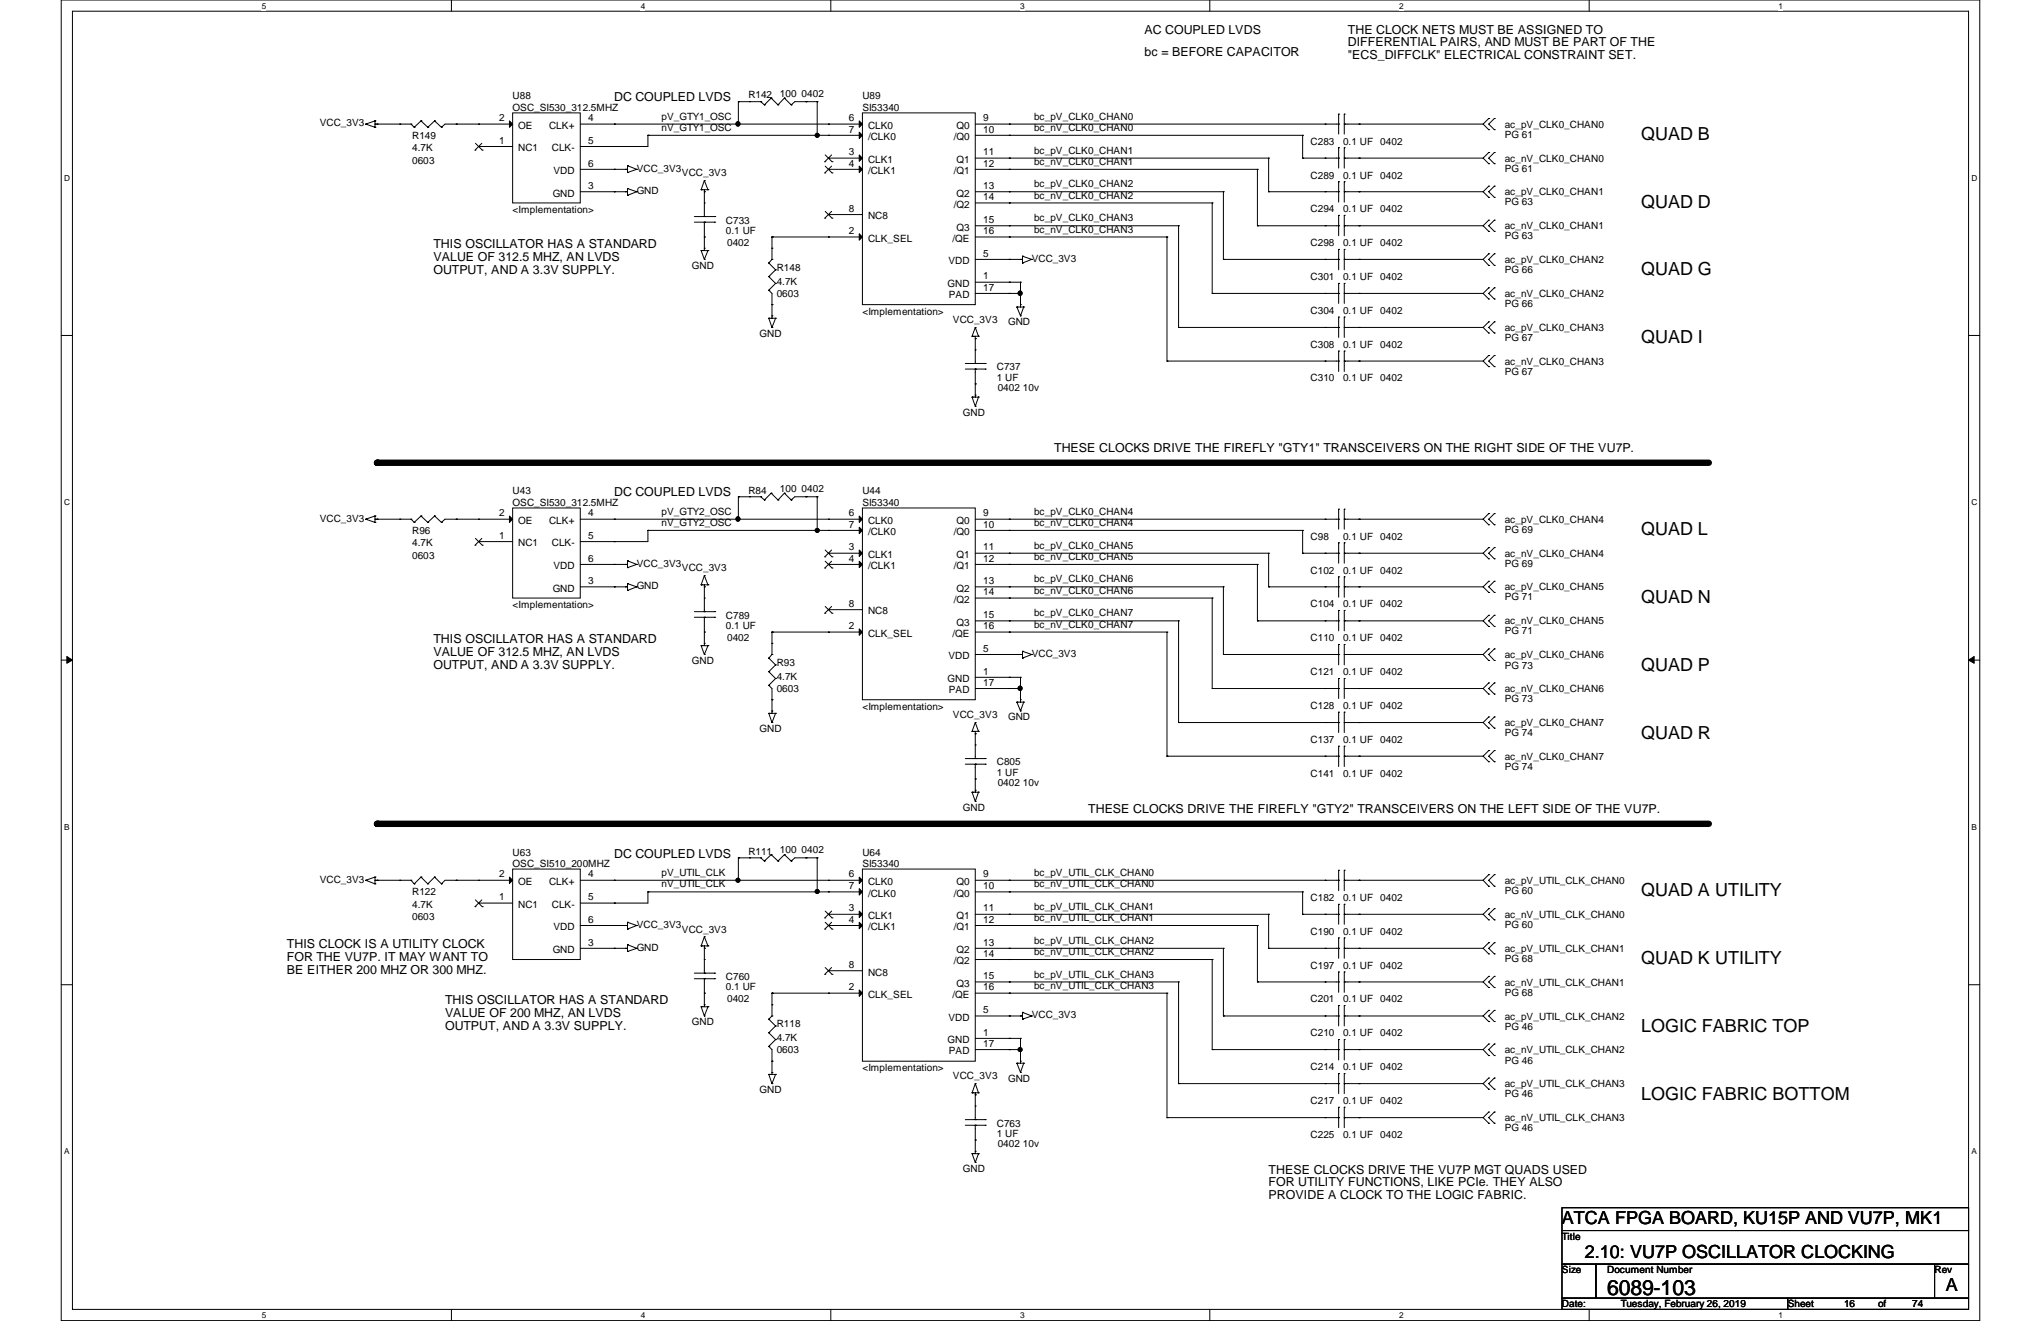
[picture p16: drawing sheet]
<svg xmlns="http://www.w3.org/2000/svg" width="432mm" height="279mm" viewBox="0 0 432 279" stroke-linecap="round" stroke-linejoin="round" font-family="sans-serif">
<defs><g id="words">
<text font-size="4.5" x="340" y="273.8">6089-103</text>
<g font-size="3.8">
<text x="347.2" y="29.6">QUAD B</text>
<text x="347.2" y="43.9">QUAD D</text>
<text x="347.2" y="58.3">QUAD G</text>
<text x="347.2" y="72.6">QUAD I</text>
<text x="347.2" y="113.2">QUAD L</text>
<text x="347.2" y="127.5">QUAD N</text>
<text x="347.2" y="141.8">QUAD P</text>
<text x="347.2" y="156.2">QUAD R</text>
<text x="347.2" y="189.6">QUAD A UTILITY</text>
<text x="347.2" y="204">QUAD K UTILITY</text>
<text x="347.2" y="218.3">LOGIC FABRIC TOP</text>
<text x="347.2" y="232.6">LOGIC FABRIC BOTTOM</text>
<text x="330.5" y="258.8">ATCA FPGA BOARD, KU15P AND VU7P, MK1</text>
<text x="335.3" y="266">2.10: VU7P OSCILLATOR CLOCKING</text>
<text x="411.6" y="273.1">A</text>
</g>
<g font-size="2.6">
<text x="242.1" y="11.9">bc = BEFORE CAPACITOR</text>
<text x="242.1" y="7.1">AC COUPLED LVDS</text>
<text x="285.2" y="7.1">THE CLOCK NETS MUST BE ASSIGNED TO</text>
<text x="285.2" y="9.8">DIFFERENTIAL PAIRS, AND MUST BE PART OF THE</text>
<text x="285.2" y="12.5">&quot;ECS_DIFFCLK&quot; ELECTRICAL CONSTRAINT SET.</text>
<text x="130" y="21.4">DC COUPLED LVDS</text>
<text x="91.7" y="52.5">THIS OSCILLATOR HAS A STANDARD</text>
<text x="91.7" y="55.2">VALUE OF 312.5 MHZ, AN LVDS</text>
<text x="91.7" y="57.9">OUTPUT, AND A 3.3V SUPPLY.</text>
<text x="223" y="95.5">THESE CLOCKS DRIVE THE FIREFLY &quot;GTY1&quot; TRANSCEIVERS ON THE RIGHT SIDE OF THE VU7P.</text>
<text x="130" y="105">DC COUPLED LVDS</text>
<text x="91.7" y="136.1">THIS OSCILLATOR HAS A STANDARD</text>
<text x="91.7" y="138.8">VALUE OF 312.5 MHZ, AN LVDS</text>
<text x="91.7" y="141.5">OUTPUT, AND A 3.3V SUPPLY.</text>
<text x="230.2" y="171.9">THESE CLOCKS DRIVE THE FIREFLY &quot;GTY2&quot; TRANSCEIVERS ON THE LEFT SIDE OF THE VU7P.</text>
<text x="130" y="181.4">DC COUPLED LVDS</text>
<text x="60.7" y="200.5">THIS CLOCK IS A UTILITY CLOCK</text>
<text x="60.7" y="203.2">FOR THE VU7P. IT MAY WANT TO</text>
<text x="60.7" y="205.9">BE EITHER 200 MHZ OR 300 MHZ.</text>
<text x="94.1" y="212.4">THIS OSCILLATOR HAS A STANDARD</text>
<text x="94.1" y="215.1">VALUE OF 200 MHZ, AN LVDS</text>
<text x="94.1" y="217.8">OUTPUT, AND A 3.3V SUPPLY.</text>
<text x="268.4" y="248.2">THESE CLOCKS DRIVE THE VU7P MGT QUADS USED</text>
<text x="268.4" y="251">FOR UTILITY FUNCTIONS, LIKE PCIe. THEY ALSO</text>
<text x="268.4" y="253.7">PROVIDE A CLOCK TO THE LOGIC FABRIC.</text>
</g>
<g font-size="2.1">
<text x="108.5" y="21">U88</text>
<text x="108.5" y="23.5">OSC_SI530_312.5MHZ</text>
<text x="158.3" y="20.8">R142</text>
<text x="165" y="20.6">100 0402</text>
<text x="182.5" y="21">U89</text>
<text x="182.5" y="23.5">SI53340</text>
<text x="67.6" y="26.8">VCC_3V3</text>
<text x="87.2" y="29.4">R149</text>
<text x="105.6" y="25.7">2</text>
<text x="109.6" y="27.3">OE</text>
<text x="116.2" y="27.3">CLK+</text>
<text x="124.5" y="25.7">4</text>
<text x="140" y="25.3">pV_GTY1_OSC</text>
<text x="140" y="27.7">nV_GTY1_OSC</text>
<text x="179.6" y="25.7">6</text>
<text x="179.6" y="28">7</text>
<text x="183.6" y="27.3">CLK0</text>
<text x="183.6" y="29.6">/CLK0</text>
<text x="201.8" y="29.6">/Q0</text>
<text x="202.4" y="27.3">Q0</text>
<text x="208" y="25.7">9</text>
<text x="208" y="28">10</text>
<text x="218.8" y="25.3">bc_pV_CLK0_CHAN0</text>
<text x="218.8" y="27.7">bc_nV_CLK0_CHAN0</text>
<text x="318.3" y="27">ac_pV_CLK0_CHAN0</text>
<text x="318.3" y="29.1">PG 61</text>
<text x="87.2" y="32">4.7K</text>
<text x="87.2" y="34.6">0603</text>
<text x="105.6" y="30.4">1</text>
<text x="109.6" y="32">NC1</text>
<text x="116.8" y="32">CLK-</text>
<text x="124.5" y="30.4">5</text>
<text x="124.5" y="35.2">6</text>
<text x="179.6" y="32.9">3</text>
<text x="179.6" y="35.2">4</text>
<text x="183.6" y="34.5">CLK1</text>
<text x="202.4" y="34.5">Q1</text>
<text x="208" y="32.9">11</text>
<text x="208" y="35.2">12</text>
<text x="218.8" y="32.5">bc_pV_CLK0_CHAN1</text>
<text x="218.8" y="34.9">bc_nV_CLK0_CHAN1</text>
<text x="277.3" y="30.6">C283</text>
<text x="284.1" y="30.6">0.1 UF</text>
<text x="292" y="30.6">0402</text>
<text x="318.3" y="34.2">ac_nV_CLK0_CHAN0</text>
<text x="116.9" y="41.6">GND</text>
<text x="117.1" y="36.8">VDD</text>
<text x="124.5" y="40">3</text>
<text x="134.7" y="36.3">VCC_3V3</text>
<text x="134.7" y="41.1">GND</text>
<text x="144.3" y="37.3">VCC_3V3</text>
<text x="183.6" y="36.8">/CLK1</text>
<text x="201.8" y="36.8">/Q1</text>
<text x="202.4" y="41.6">Q2</text>
<text x="208" y="40">13</text>
<text x="218.8" y="39.6">bc_pV_CLK0_CHAN2</text>
<text x="218.8" y="42">bc_nV_CLK0_CHAN2</text>
<text x="277.3" y="37.8">C289</text>
<text x="284.1" y="37.8">0.1 UF</text>
<text x="292" y="37.8">0402</text>
<text x="318.3" y="36.3">PG 61</text>
<text x="318.3" y="41.3">ac_pV_CLK0_CHAN1</text>
<text x="108.5" y="45.1">&lt;Implementation&gt;</text>
<text x="153.6" y="47.3">C733</text>
<text x="179.6" y="44.8">8</text>
<text x="183.6" y="46.4">NC8</text>
<text x="201.8" y="43.9">/Q2</text>
<text x="208" y="42.3">14</text>
<text x="208" y="47.2">15</text>
<text x="218.8" y="46.8">bc_pV_CLK0_CHAN3</text>
<text x="277.3" y="44.9">C294</text>
<text x="284.1" y="44.9">0.1 UF</text>
<text x="292" y="44.9">0402</text>
<text x="318.3" y="43.4">PG 63</text>
<text x="153.6" y="49.4">0.1 UF</text>
<text x="153.8" y="52.1">0402</text>
<text x="179.6" y="49.5">2</text>
<text x="183.6" y="51.1">CLK_SEL</text>
<text x="201.5" y="51.1">/QE</text>
<text x="202.4" y="48.8">Q3</text>
<text x="208" y="49.5">16</text>
<text x="218.8" y="49.2">bc_nV_CLK0_CHAN3</text>
<text x="277.3" y="52.1">C298</text>
<text x="284.1" y="52.1">0.1 UF</text>
<text x="292" y="52.1">0402</text>
<text x="318.3" y="48.5">ac_nV_CLK0_CHAN1</text>
<text x="318.3" y="50.6">PG 63</text>
<text x="146.4" y="56.8">GND</text>
<text x="164.3" y="57.3">R148</text>
<text x="200.7" y="55.9">VDD</text>
<text x="208" y="54.3">5</text>
<text x="208" y="59.1">1</text>
<text x="218.3" y="55.4">VCC_3V3</text>
<text x="277.3" y="59.3">C301</text>
<text x="284.1" y="59.3">0.1 UF</text>
<text x="292" y="59.3">0402</text>
<text x="318.3" y="55.6">ac_pV_CLK0_CHAN2</text>
<text x="318.3" y="57.8">PG 66</text>
<text x="164.3" y="60.2">4.7K</text>
<text x="164.3" y="62.8">0603</text>
<text x="200.5" y="60.7">GND</text>
<text x="200.7" y="63.1">PAD</text>
<text x="208" y="61.5">17</text>
<text x="318.3" y="62.8">ac_nV_CLK0_CHAN2</text>
<text x="318.3" y="64.9">PG 66</text>
<text x="160.7" y="71.2">GND</text>
<text x="182.5" y="66.6">&lt;Implementation&gt;</text>
<text x="201.6" y="68.3">VCC_3V3</text>
<text x="213.3" y="68.7">GND</text>
<text x="277.3" y="66.4">C304</text>
<text x="284.1" y="66.4">0.1 UF</text>
<text x="292" y="66.4">0402</text>
<text x="318.3" y="70">ac_pV_CLK0_CHAN3</text>
<text x="277.3" y="73.6">C308</text>
<text x="284.1" y="73.6">0.1 UF</text>
<text x="292" y="73.6">0402</text>
<text x="318.3" y="72.1">PG 67</text>
<text x="318.3" y="77.1">ac_nV_CLK0_CHAN3</text>
<text x="210.9" y="78.3">C737</text>
<text x="210.9" y="80.5">1 UF</text>
<text x="211.1" y="82.6">0402 10v</text>
<text x="277.3" y="80.7">C310</text>
<text x="284.1" y="80.7">0.1 UF</text>
<text x="292" y="80.7">0402</text>
<text x="318.3" y="79.2">PG 67</text>
<text x="203.7" y="87.9">GND</text>
<text x="108.5" y="104.6">U43</text>
<text x="108.5" y="107">OSC_SI530_312.5MHZ</text>
<text x="158.3" y="104.4">R84</text>
<text x="165" y="104.1">100 0402</text>
<text x="182.5" y="104.6">U44</text>
<text x="182.5" y="107">SI53340</text>
<text x="67.6" y="110.3">VCC_3V3</text>
<text x="87.2" y="112.9">R96</text>
<text x="105.6" y="114">1</text>
<text x="105.6" y="109.2">2</text>
<text x="109.6" y="110.8">OE</text>
<text x="116.2" y="110.8">CLK+</text>
<text x="124.5" y="109.2">4</text>
<text x="124.5" y="114">5</text>
<text x="140" y="108.9">pV_GTY2_OSC</text>
<text x="140" y="111.3">nV_GTY2_OSC</text>
<text x="179.6" y="109.2">6</text>
<text x="179.6" y="111.6">7</text>
<text x="183.6" y="110.8">CLK0</text>
<text x="183.6" y="113.2">/CLK0</text>
<text x="201.8" y="113.2">/Q0</text>
<text x="202.4" y="110.8">Q0</text>
<text x="208" y="109.2">9</text>
<text x="208" y="111.6">10</text>
<text x="218.8" y="108.9">bc_pV_CLK0_CHAN4</text>
<text x="218.8" y="111.3">bc_nV_CLK0_CHAN4</text>
<text x="318.3" y="110.6">ac_pV_CLK0_CHAN4</text>
<text x="318.3" y="112.7">PG 69</text>
<text x="87.2" y="115.6">4.7K</text>
<text x="87.2" y="118.2">0603</text>
<text x="109.6" y="115.6">NC1</text>
<text x="116.8" y="115.6">CLK-</text>
<text x="124.5" y="118.8">6</text>
<text x="134.7" y="119.9">VCC_3V3</text>
<text x="179.6" y="116.4">3</text>
<text x="179.6" y="118.8">4</text>
<text x="183.6" y="118">CLK1</text>
<text x="202.4" y="118">Q1</text>
<text x="208" y="116.4">11</text>
<text x="208" y="118.8">12</text>
<text x="218.8" y="116.1">bc_pV_CLK0_CHAN5</text>
<text x="218.8" y="118.4">bc_nV_CLK0_CHAN5</text>
<text x="277.3" y="114.1">C98</text>
<text x="284.1" y="114.1">0.1 UF</text>
<text x="292" y="114.1">0402</text>
<text x="318.3" y="117.8">ac_nV_CLK0_CHAN4</text>
<text x="318.3" y="119.9">PG 69</text>
<text x="116.9" y="125.1">GND</text>
<text x="117.1" y="120.4">VDD</text>
<text x="124.5" y="123.5">3</text>
<text x="134.7" y="124.6">GND</text>
<text x="144.3" y="120.8">VCC_3V3</text>
<text x="183.6" y="120.4">/CLK1</text>
<text x="201.8" y="120.4">/Q1</text>
<text x="202.4" y="125.1">Q2</text>
<text x="208" y="123.5">13</text>
<text x="208" y="125.9">14</text>
<text x="218.8" y="123.2">bc_pV_CLK0_CHAN6</text>
<text x="218.8" y="125.6">bc_nV_CLK0_CHAN6</text>
<text x="277.3" y="121.3">C102</text>
<text x="284.1" y="121.3">0.1 UF</text>
<text x="292" y="121.3">0402</text>
<text x="318.3" y="124.9">ac_pV_CLK0_CHAN5</text>
<text x="108.5" y="128.7">&lt;Implementation&gt;</text>
<text x="153.6" y="130.9">C789</text>
<text x="179.6" y="128.4">8</text>
<text x="183.6" y="130">NC8</text>
<text x="201.8" y="127.5">/Q2</text>
<text x="208" y="130.7">15</text>
<text x="218.8" y="130.4">bc_pV_CLK0_CHAN7</text>
<text x="277.3" y="128.4">C104</text>
<text x="284.1" y="128.4">0.1 UF</text>
<text x="292" y="128.4">0402</text>
<text x="318.3" y="127">PG 71</text>
<text x="153.6" y="133">0.1 UF</text>
<text x="153.8" y="135.6">0402</text>
<text x="179.6" y="133.1">2</text>
<text x="183.6" y="134.7">CLK_SEL</text>
<text x="201.5" y="134.7">/QE</text>
<text x="202.4" y="132.3">Q3</text>
<text x="208" y="133.1">16</text>
<text x="208" y="137.8">5</text>
<text x="218.8" y="132.8">bc_nV_CLK0_CHAN7</text>
<text x="277.3" y="135.6">C110</text>
<text x="284.1" y="135.6">0.1 UF</text>
<text x="292" y="135.6">0402</text>
<text x="318.3" y="132.1">ac_nV_CLK0_CHAN5</text>
<text x="318.3" y="134.2">PG 71</text>
<text x="146.4" y="140.4">GND</text>
<text x="164.3" y="140.9">R93</text>
<text x="164.3" y="143.8">4.7K</text>
<text x="200.7" y="139.4">VDD</text>
<text x="208" y="142.7">1</text>
<text x="218.3" y="138.9">VCC_3V3</text>
<text x="277.3" y="142.8">C121</text>
<text x="284.1" y="142.8">0.1 UF</text>
<text x="292" y="142.8">0402</text>
<text x="318.3" y="139.2">ac_pV_CLK0_CHAN6</text>
<text x="318.3" y="141.4">PG 73</text>
<text x="164.3" y="146.4">0603</text>
<text x="200.5" y="144.3">GND</text>
<text x="200.7" y="146.6">PAD</text>
<text x="208" y="145">17</text>
<text x="277.3" y="149.9">C128</text>
<text x="284.1" y="149.9">0.1 UF</text>
<text x="292" y="149.9">0402</text>
<text x="318.3" y="146.4">ac_nV_CLK0_CHAN6</text>
<text x="318.3" y="148.5">PG 73</text>
<text x="160.7" y="154.8">GND</text>
<text x="182.5" y="150.2">&lt;Implementation&gt;</text>
<text x="201.6" y="151.9">VCC_3V3</text>
<text x="213.3" y="152.3">GND</text>
<text x="318.3" y="153.6">ac_pV_CLK0_CHAN7</text>
<text x="318.3" y="155.7">PG 74</text>
<text x="210.9" y="161.9">C805</text>
<text x="277.3" y="157.1">C137</text>
<text x="284.1" y="157.1">0.1 UF</text>
<text x="292" y="157.1">0402</text>
<text x="318.3" y="160.7">ac_nV_CLK0_CHAN7</text>
<text x="210.9" y="164.1">1 UF</text>
<text x="211.1" y="166.2">0402 10v</text>
<text x="277.3" y="164.3">C141</text>
<text x="284.1" y="164.3">0.1 UF</text>
<text x="292" y="164.3">0402</text>
<text x="318.3" y="162.8">PG 74</text>
<text x="203.7" y="171.4">GND</text>
<text x="105.6" y="185.6">2</text>
<text x="108.5" y="181">U63</text>
<text x="108.5" y="183.4">OSC_SI510_200MHZ</text>
<text x="124.5" y="185.6">4</text>
<text x="140" y="185.3">pV_UTIL_CLK</text>
<text x="158.3" y="180.8">R111</text>
<text x="165" y="180.5">100 0402</text>
<text x="179.6" y="185.6">6</text>
<text x="182.5" y="181">U64</text>
<text x="182.5" y="183.4">SI53340</text>
<text x="208" y="185.6">9</text>
<text x="218.8" y="185.3">bc_pV_UTIL_CLK_CHAN0</text>
<text x="67.6" y="186.7">VCC_3V3</text>
<text x="87.2" y="189.4">R122</text>
<text x="105.6" y="190.4">1</text>
<text x="109.6" y="187.2">OE</text>
<text x="116.2" y="187.2">CLK+</text>
<text x="124.5" y="190.4">5</text>
<text x="140" y="187.7">nV_UTIL_CLK</text>
<text x="179.6" y="188">7</text>
<text x="183.6" y="187.2">CLK0</text>
<text x="183.6" y="189.7">/CLK0</text>
<text x="201.8" y="189.7">/Q0</text>
<text x="202.4" y="187.2">Q0</text>
<text x="208" y="188">10</text>
<text x="218.8" y="187.7">bc_nV_UTIL_CLK_CHAN0</text>
<text x="277.3" y="190.6">C182</text>
<text x="284.1" y="190.6">0.1 UF</text>
<text x="292" y="190.6">0402</text>
<text x="318.3" y="186.9">ac_pV_UTIL_CLK_CHAN0</text>
<text x="318.3" y="189.1">PG 60</text>
<text x="87.2" y="192">4.7K</text>
<text x="87.2" y="194.6">0603</text>
<text x="109.6" y="192">NC1</text>
<text x="116.8" y="192">CLK-</text>
<text x="117.1" y="196.8">VDD</text>
<text x="124.5" y="195.2">6</text>
<text x="134.7" y="196.3">VCC_3V3</text>
<text x="144.3" y="197.3">VCC_3V3</text>
<text x="179.6" y="192.8">3</text>
<text x="179.6" y="195.2">4</text>
<text x="183.6" y="194.4">CLK1</text>
<text x="183.6" y="196.8">/CLK1</text>
<text x="201.8" y="196.8">/Q1</text>
<text x="202.4" y="194.4">Q1</text>
<text x="208" y="192.8">11</text>
<text x="208" y="195.2">12</text>
<text x="218.8" y="192.4">bc_pV_UTIL_CLK_CHAN1</text>
<text x="218.8" y="194.8">bc_nV_UTIL_CLK_CHAN1</text>
<text x="277.3" y="197.7">C190</text>
<text x="284.1" y="197.7">0.1 UF</text>
<text x="292" y="197.7">0402</text>
<text x="318.3" y="194.1">ac_nV_UTIL_CLK_CHAN0</text>
<text x="318.3" y="196.3">PG 60</text>
<text x="116.9" y="201.6">GND</text>
<text x="124.5" y="200">3</text>
<text x="134.7" y="201.1">GND</text>
<text x="201.8" y="204">/Q2</text>
<text x="202.4" y="201.6">Q2</text>
<text x="208" y="200">13</text>
<text x="208" y="202.4">14</text>
<text x="218.8" y="199.6">bc_pV_UTIL_CLK_CHAN2</text>
<text x="218.8" y="202">bc_nV_UTIL_CLK_CHAN2</text>
<text x="318.3" y="201.3">ac_pV_UTIL_CLK_CHAN1</text>
<text x="318.3" y="203.5">PG 68</text>
<text x="153.6" y="207.3">C760</text>
<text x="153.6" y="209.4">0.1 UF</text>
<text x="179.6" y="209.5">2</text>
<text x="179.6" y="204.7">8</text>
<text x="183.6" y="206.3">NC8</text>
<text x="202.4" y="208.7">Q3</text>
<text x="208" y="207.1">15</text>
<text x="208" y="209.5">16</text>
<text x="218.8" y="206.8">bc_pV_UTIL_CLK_CHAN3</text>
<text x="218.8" y="209.1">bc_nV_UTIL_CLK_CHAN3</text>
<text x="277.3" y="204.9">C197</text>
<text x="284.1" y="204.9">0.1 UF</text>
<text x="292" y="204.9">0402</text>
<text x="318.3" y="208.4">ac_nV_UTIL_CLK_CHAN1</text>
<text x="153.8" y="212">0402</text>
<text x="183.6" y="211.1">CLK_SEL</text>
<text x="200.7" y="215.9">VDD</text>
<text x="201.5" y="211.1">/QE</text>
<text x="208" y="214.3">5</text>
<text x="218.3" y="215.4">VCC_3V3</text>
<text x="277.3" y="212">C201</text>
<text x="284.1" y="212">0.1 UF</text>
<text x="292" y="212">0402</text>
<text x="318.3" y="210.6">PG 68</text>
<text x="318.3" y="215.6">ac_pV_UTIL_CLK_CHAN2</text>
<text x="146.4" y="216.8">GND</text>
<text x="164.3" y="217.3">R118</text>
<text x="164.3" y="220.1">4.7K</text>
<text x="200.5" y="220.6">GND</text>
<text x="208" y="219">1</text>
<text x="208" y="221.4">17</text>
<text x="277.3" y="219.2">C210</text>
<text x="284.1" y="219.2">0.1 UF</text>
<text x="292" y="219.2">0402</text>
<text x="318.3" y="217.8">PG 46</text>
<text x="164.3" y="222.8">0603</text>
<text x="182.5" y="226.6">&lt;Implementation&gt;</text>
<text x="200.7" y="223">PAD</text>
<text x="277.3" y="226.4">C214</text>
<text x="284.1" y="226.4">0.1 UF</text>
<text x="292" y="226.4">0402</text>
<text x="318.3" y="222.8">ac_nV_UTIL_CLK_CHAN2</text>
<text x="318.3" y="225">PG 46</text>
<text x="160.7" y="231.1">GND</text>
<text x="201.6" y="228.3">VCC_3V3</text>
<text x="213.3" y="228.8">GND</text>
<text x="277.3" y="233.5">C217</text>
<text x="284.1" y="233.5">0.1 UF</text>
<text x="292" y="233.5">0402</text>
<text x="318.3" y="230">ac_pV_UTIL_CLK_CHAN3</text>
<text x="318.3" y="232.1">PG 46</text>
<text x="210.9" y="238.3">C763</text>
<text x="318.3" y="237.2">ac_nV_UTIL_CLK_CHAN3</text>
<text x="318.3" y="239.3">PG 46</text>
<text x="210.9" y="240.5">1 UF</text>
<text x="211.1" y="242.6">0402 10v</text>
<text x="277.3" y="240.7">C225</text>
<text x="284.1" y="240.7">0.1 UF</text>
<text x="292" y="240.7">0402</text>
<text x="203.7" y="247.8">GND</text>
<text x="330.5" y="262.2">Title</text>
<text x="330.5" y="269.3">Size</text>
<text x="340" y="269.3">Document Number</text>
<text x="409.3" y="269.3">Rev</text>
<text x="330.5" y="276.5">Date:</text>
<text x="342.9" y="276.5">Tuesday, February 26, 2019</text>
<text x="378.2" y="276.5">Sheet</text>
<text x="390.1" y="276.5">16</text>
<text x="397.3" y="276.5">of</text>
<text x="404.5" y="276.5">74</text>
</g>
<g font-size="1.7">
<text x="55.4" y="1.9">5</text>
<text x="135.6" y="1.9">4</text>
<text x="215.8" y="1.9">3</text>
<text x="296" y="1.9">2</text>
<text x="376.3" y="1.9">1</text>
<text x="13.5" y="38.3">D</text>
<text x="417.1" y="38.3">D</text>
<text x="13.5" y="106.8">C</text>
<text x="417.1" y="106.8">C</text>
<text x="13.5" y="175.5">B</text>
<text x="417.1" y="175.5">B</text>
<text x="13.5" y="244.2">A</text>
<text x="417.1" y="244.2">A</text>
<text x="55.4" y="278.8">5</text>
<text x="135.6" y="278.8">4</text>
<text x="215.8" y="278.8">3</text>
<text x="296" y="278.8">2</text>
<text x="376.3" y="278.8">1</text>
</g>
</g></defs>
<path d="M13 0h405.8v279.3h-405.8zM15.3 2.4h401.2v274.5h-401.2z" fill="none" stroke="#000" stroke-width=".21"/>
<g fill="#fff">
<path d="M55.4 .3h.9v1.9h-.9z"/>
<path d="M55.4 277.2h.9v1.9h-.9z"/>
</g>
<path d="M95.5 0v2.4M95.5 276.9v2.4" fill="none" stroke="#000" stroke-width=".21"/>
<g fill="#fff">
<path d="M135.6 .3h.9v1.9h-.9z"/>
<path d="M135.6 277.2h.9v1.9h-.9z"/>
</g>
<path d="M175.8 0v2.4M175.8 276.9v2.4" fill="none" stroke="#000" stroke-width=".21"/>
<g fill="#fff">
<path d="M215.8 .3h.9v1.9h-.9z"/>
<path d="M215.8 277.2h.9v1.9h-.9z"/>
</g>
<path d="M255.9 0v2.4M255.9 276.9v2.4" fill="none" stroke="#000" stroke-width=".21"/>
<g fill="#fff">
<path d="M296 .3h.9v1.9h-.9z"/>
<path d="M296 277.2h.9v1.9h-.9z"/>
</g>
<path d="M336.2 0v2.4M336.2 276.9v2.4" fill="none" stroke="#000" stroke-width=".21"/>
<g fill="#fff">
<path d="M376.3 .3h.9v1.9h-.9z"/>
<path d="M376.3 277.2h.9v1.9h-.9z"/>
<path d="M13.5 36.7h1.2v1.9h-1.2z"/>
<path d="M417.1 36.7h1.2v1.9h-1.2z"/>
<path d="M13.5 105.2h1.2v2h-1.2z"/>
<path d="M417.1 105.2h1.2v2h-1.2z"/>
</g>
<path d="M13 71h2.3M416.5 71h2.3" fill="none" stroke="#000" stroke-width=".21"/>
<g fill="#fff">
<path d="M13.5 173.9h1.1v2h-1.1z"/>
<path d="M417.1 173.9h1.1v2h-1.1z"/>
</g>
<path d="M13 139.6h2.3M416.5 139.6h2.3" fill="none" stroke="#000" stroke-width=".21"/>
<path d="M14.1 138.9v1.4l1.2-.7zM416.5 139.6l1.2 .7v-1.4z" fill="#000" stroke="#000" stroke-width=".21"/>
<g fill="#fff">
<path d="M13.5 242.6h1.1v1.9h-1.1z"/>
<path d="M417.1 242.6h1.1v1.9h-1.1z"/>
</g>
<g fill="none" stroke="#000" stroke-width=".21">
<path d="M77.4 26.2h.1M77.4 26.2l1.9 .7M79.3 26.9h.1M79.3 25.6h.1M79.3 25.6v1.3M79.3 26.2h7.7M79.3 25.6l-1.9 .6M79.8 26.2h.1M84.6 26.2h.1M87 26.2h.1M87 26.2l.6 .7M87.6 26.9h.1"/>
<path d="M89.1 25.6h.1M89.1 25.6l1.4 1.3M89.1 25.6l-1.5 1.3M90.5 26.9h.1M91.9 25.6h.1M91.9 25.6l1.5 1.3M91.9 25.6l-1.4 1.3M93.4 26.9h.1M96.5 26.2h.1M100.5 31.8h.1M100.6 30.3l1.4 1.5M101.3 31h.1"/>
<path d="M101.3 26.2h.1M101.3 31h7.2M101.9 30.3l-1.4 1.5M102 31.8h.1M108.5 23.9h14.3v19h-14.3zM108.5 26.2h-14.4l-.7 .7M122.8 26.2h59.7M130 26.2h.1M130 31h.1M130 35.8h.1M132.3 35.8h.1M132.8 35.1h.1"/>
<path d="M132.8 36.5h.1M132.8 39.9h.1M132.8 35.1v1.4M132.8 39.9v1.4M132.8 35.8h-10M132.8 35.1l1.9 .7M132.8 39.9l1.9 .7M134.7 35.8h.1M134.7 35.8l-1.9 .7M137.1 28.6h.1M137.1 28.6v2.4h-14.3M149 38.2h.1"/>
<path d="M149 38.2l-.7 1.9M149 38.2l.8 1.9M156.2 26.2h.1M156.2 21.5h.1M156.2 21.5h4.8M156.2 21.5v4.7M158.6 21.5h.1M161 21.5h.1M161 21.5l.7 .7M161.7 22.2h.1M163.2 20.7h.1M163.2 20.7l1.4 1.5"/>
<path d="M163.2 20.7l-1.5 1.5M164.6 22.2h.1M165.9 20.7h.1M165.9 20.7l1.5 1.5M165.9 20.7l-1.3 1.5M167.4 22.2h.1M170.5 21.5h.1M172.9 28.6h.1M172.9 21.5h.1M172.9 21.5h-4.8l-.7 .7M172.9 21.5v7.1M174.5 34.2h.1"/>
<path d="M174.5 36.6h.1M174.6 32.8l1.4 1.4M174.6 35.1l1.4 1.5M175.3 26.2h.1M175.3 28.6h.1M175.3 33.4h.1M175.3 35.8h.1M175.3 35.8h7.2M175.3 33.4h7.2M175.9 32.8l-1.4 1.4M175.9 35.1l-1.4 1.5M176 34.2h.1"/>
<path d="M176 36.6h.1M182.5 23.9h23.8v40.5h-23.8zM182.5 28.6h-45.4M206.3 26.2h76.9M206.3 35.8h59.7M206.3 33.4h62.1M206.3 28.6h69.3M213.5 26.2h.1M213.5 28.6h.1M213.5 33.4h.1M213.5 35.8h.1M266 35.8h.1"/>
<path d="M266 35.8v12M268.4 33.4h.1M268.4 33.4v7.2M275.6 33.4h.1M275.6 28.6h.1M275.6 28.6v4.8M280.3 33.4h.1M280.3 26.2h.1M283.2 33.4h.1M283.2 31.2h.1M283.2 38.4h.1M283.2 26.2h.1"/>
<path d="M283.2 24.1h.1M283.2 33.4h-7.6M283.2 24.1v4.3M283.2 31.2v4.4M283.2 38.4v4.4M284.4 31.2h.1M284.4 33.4h.1M284.4 38.4h.1M284.4 24.1h.1M284.4 26.2h.1M284.4 26.2h29.4M284.4 33.4h29.4"/>
<path d="M284.4 24.1v4.3M284.4 31.2v4.4M284.4 38.4v4.4M287.5 33.4h.1M287.5 26.2h.1M313.8 26.2l1.2 1.2M313.8 33.4l1.2 1.2M315 25.1h.1M315 27.4h.1M315 32.3h.1M315 34.6h.1M315 39.4h.1"/>
<path d="M315 25.1l-1.2 1.1M315 32.3l-1.2 1.1M315 39.4l-1.2 1.2M316.1 27.4h.1M316.1 25.1h.1M316.1 34.6h.1M316.1 32.3h.1M316.1 39.4h.1M316.1 25.1l-1.1 1.1 1.1 1.2M316.1 32.3l-1.1 1.1 1.1 1.2M316.1 39.4l-1.1 1.2 1.1 1.1M130 40.6h.1"/>
<path d="M132.3 40.6h.1M132.8 41.3h.1M132.8 40.6h-10M134.7 40.6h.1M134.7 40.6l-1.9 .7M146.9 47h4.3M146.9 45.8h4.3M148.3 40.1h.1M148.3 53h.1M148.3 40.1h1.5M148.3 53h1.5M148.3 53l.7 1.9"/>
<path d="M149 45.8h.1M149 47h.1M149 42.9h.1M149 50.1h.1M149 47v6M149 40.6h.1M149 52.5h.1M149 54.9h.1M149 40.1v5.7M149.8 40.1h.1M149.8 53h.1M149.8 53l-.8 1.9"/>
<path d="M151.2 47h.1M151.2 45.8h.1M162.6 58.5h.1M162.6 55.6h.1M162.6 58.5l1.5 1.4M162.6 55.6l1.5 1.5M163.3 52.5h.1M163.3 54.9h.1M163.3 54.9l-.7 .7M163.3 50.1h.1M163.3 50.1v4.8M163.3 50.1h19.2"/>
<path d="M164.1 59.9h.1M164.1 57.1h.1M164.1 59.9l-1.5 1.5M164.1 57.1l-1.5 1.4M174.5 46.1h.1M174.6 44.7l1.4 1.4M175.3 50.1h.1M175.3 45.4h.1M175.3 45.4h7.2M175.9 44.7l-1.4 1.4M176 46.1h.1M206.3 47.8h43"/>
<path d="M206.3 42.9h50.2M213.5 40.6h.1M213.5 42.9h.1M213.5 47.8h.1M213.5 50.1h.1M213.5 54.9h.1M213.5 59.7h.1M215.9 54.9h.1M215.9 59.7h.1M215.9 59.7v5.2M215.9 59.7h-9.6M216.3 54.2h.1"/>
<path d="M216.3 55.6h.1M216.3 54.2v1.4M216.3 54.9h-10M216.3 54.2l2 .7M218.3 54.9h.1M218.3 54.9l-2 .7M246.9 50.1h.1M246.9 50.1h-40.6M246.9 50.1v26.3M249.3 47.8h.1M249.3 47.8v21.5M256.5 42.9h.1"/>
<path d="M256.5 42.9v19.2M258.8 40.6h.1M258.8 40.6v14.3M258.8 40.6h-52.5M258.8 54.9h.1M258.8 54.9h24.4M266 47.8h.1M266 47.8h17.2M268.4 40.6h.1M280.3 40.6h.1M280.3 47.8h.1M280.3 54.9h.1"/>
<path d="M283.2 59.9h.1M283.2 40.6h.1M283.2 47.8h.1M283.2 45.6h.1M283.2 54.9h.1M283.2 52.7h.1M283.2 40.6h-14.8M283.2 45.6v4.3M283.2 52.7v4.4M283.2 59.9v4.3M284.4 59.9h.1M284.4 40.6h.1"/>
<path d="M284.4 45.6h.1M284.4 47.8h.1M284.4 52.7h.1M284.4 54.9h.1M284.4 40.6h29.4M284.4 45.6v4.3M284.4 52.7v4.4M284.4 59.9v4.3M287.5 40.6h.1M287.5 47.8h.1M287.5 54.9h.1M313.8 40.6l1.2 1.1"/>
<path d="M313.8 47.8l1.2 1.1M313.8 54.9l1.2 1.2M313.8 54.9h-29.4M313.8 47.8h-29.4M315 41.7h.1M315 46.6h.1M315 48.9h.1M315 53.7h.1M315 56.1h.1M315 46.6l-1.2 1.2M315 53.7l-1.2 1.2M316.1 41.7h.1"/>
<path d="M316.1 48.9h.1M316.1 46.6h.1M316.1 56.1h.1M316.1 53.7h.1M316.1 46.6l-1.1 1.2 1.1 1.1M316.1 53.7l-1.1 1.2 1.1 1.2M162.6 61.4h.1M162.6 61.4l.7 .7v5.2M162.6 67.3h.1M162.6 67.3h1.5M162.6 67.3l.7 2M163.3 64.4h.1"/>
<path d="M163.3 66.8h.1M163.3 69.3h.1M164.1 67.3h.1M164.1 67.3l-.8 2M204.2 78.1h4.2M204.2 76.9h4.2M205.7 71.1h.1M205.7 71.1h1.3M206.3 71.6h.1M206.3 69.3h.1M206.3 71.1v5.8M206.3 69.3l-.6 1.8"/>
<path d="M206.3 69.3l.7 1.8M206.3 74h.1M206.3 62.1h9.6M206.3 76.9h.1M206.3 78.1h.1M206.3 78.1v5.9M207 71.1h.1M208.4 78.1h.1M208.4 76.9h.1M213.5 62.1h.1M215.1 64.9h.1M215.1 64.9h1.5"/>
<path d="M215.1 64.9l.8 1.9M215.9 64.4h.1M215.9 66.8h.1M215.9 62.1h.1M216.6 64.9h.1M216.6 64.9l-.7 1.9M246.9 76.4h.1M249.3 69.3h.1M249.3 69.3h33.9M256.5 62.1h.1M280.3 62.1h.1M280.3 76.4h.1"/>
<path d="M280.3 69.3h.1M283.2 62.1h.1M283.2 76.4h.1M283.2 74.3h.1M283.2 69.3h.1M283.2 67.1h.1M283.2 67.1v4.3M283.2 74.3v4.3M283.2 62.1h-26.7M283.2 76.4h-36.3M284.4 62.1h.1M284.4 74.3h.1"/>
<path d="M284.4 76.4h.1M284.4 67.1h.1M284.4 69.3h.1M284.4 67.1v4.3M284.4 74.3v4.3M284.4 62.1h29.4M284.4 76.4h29.4M287.5 62.1h.1M287.5 76.4h.1M287.5 69.3h.1M313.8 62.1l1.2 1.1M313.8 69.3l1.2 1.1"/>
<path d="M313.8 76.4l1.2 1.2M313.8 69.3h-29.4M315 60.9h.1M315 63.2h.1M315 68.1h.1M315 70.4h.1M315 75.2h.1M315 77.6h.1M315 60.9l-1.2 1.2M315 68.1l-1.2 1.2M315 75.2l-1.2 1.2M316.1 63.2h.1"/>
<path d="M316.1 60.9h.1M316.1 70.4h.1M316.1 68.1h.1M316.1 77.6h.1M316.1 75.2h.1M316.1 60.9l-1.1 1.2 1.1 1.1M316.1 68.1l-1.1 1.2 1.1 1.1M316.1 75.2l-1.1 1.2 1.1 1.2M205.7 84h.1M205.7 84h1.3M205.7 84l.6 1.9M206.3 83.6h.1"/>
<path d="M206.3 85.9h.1M206.3 81.2h.1M207 84h.1M207 84l-.7 1.9M77.4 109.8h.1M77.4 109.8l1.9 .7M79.3 110.5h.1M79.3 109.1h.1M79.3 109.1v1.4M79.3 109.8h7.7M79.3 109.1l-1.9 .7M79.8 109.8h.1"/>
<path d="M84.6 109.8h.1M87 109.8h.1M87 109.8l.6 .7M87.6 110.5h.1M89.1 109.1h.1M89.1 109.1l1.4 1.4M89.1 109.1l-1.5 1.4M90.5 110.5h.1M91.9 109.1h.1M91.9 109.1l1.5 1.4M91.9 109.1l-1.4 1.4M93.4 110.5h.1"/>
<path d="M96.5 109.8h.1M100.5 115.3h.1M100.6 113.9l1.4 1.4M101.3 114.6h.1M101.3 109.8h.1M101.3 114.6h7.2M101.9 113.9l-1.4 1.4M102 115.3h.1M108.5 107.4h14.3v19.1h-14.3zM108.5 109.8h-14.4l-.7 .7M122.8 109.8h59.7M122.8 119.4h10"/>
<path d="M130 109.8h.1M130 114.6h.1M130 119.4h.1M132.3 119.4h.1M132.8 118.6h.1M132.8 118.6v1.5M132.8 118.6l1.9 .8M134.7 119.4h.1M134.7 119.4l-1.9 .7M137.1 112.2h.1M137.1 112.2v2.4h-14.3M137.1 112.2h45.4"/>
<path d="M156.2 109.8h.1M156.2 105.1h.1M156.2 105.1v4.7M158.6 105.1h.1M161 105.1h.1M161 105.1l.7 .6M161 105.1h-4.8M161.7 105.7h.1M163.2 104.3h.1M163.2 104.3l1.4 1.4M163.2 104.3l-1.5 1.4M164.6 105.7h.1"/>
<path d="M165.9 104.3h.1M165.9 104.3l1.5 1.4M165.9 104.3l-1.3 1.4M167.4 105.7h.1M170.5 105.1h.1M172.9 105.1h.1M172.9 105.1h-4.8l-.7 .6M172.9 105.1v7.1M172.9 112.2h.1M174.5 117.8h.1M174.6 116.3l1.4 1.5M174.6 118.7l1.4 1.4"/>
<path d="M175.3 109.8h.1M175.3 112.2h.1M175.3 117h.1M175.3 119.4h.1M175.3 119.4h7.2M175.3 117h7.2M175.9 116.3l-1.4 1.5M175.9 118.7l-1.4 1.4M176 117.8h.1M182.5 107.4h23.8v40.6h-23.8zM206.3 119.4h59.7M206.3 117h62.1"/>
<path d="M213.5 109.8h.1M213.5 112.2h.1M213.5 117h.1M213.5 119.4h.1M266 119.4h.1M266 119.4v11.9M268.4 117h.1M268.4 117v7.1M275.6 117h.1M275.6 112.2h-69.3M275.6 112.2h.1M275.6 112.2v4.8"/>
<path d="M280.3 109.8h.1M280.3 117h.1M283.2 109.8h.1M283.2 107.7h.1M283.2 117h.1M283.2 114.8h.1M283.2 109.8h-76.9M283.2 107.7v4.2M283.2 114.8v4.3M283.2 117h-7.6M284.4 107.7h.1M284.4 109.8h.1"/>
<path d="M284.4 114.8h.1M284.4 117h.1M284.4 109.8h29.4M284.4 107.7v4.2M284.4 114.8v4.3M284.4 117h29.4M287.5 109.8h.1M287.5 117h.1M313.8 109.8l1.2 1.2M313.8 117l1.2 1.2M315 108.6h.1M315 111h.1"/>
<path d="M315 115.8h.1M315 118.2h.1M315 108.6l-1.2 1.2M315 115.8l-1.2 1.2M316.1 111h.1M316.1 108.6h.1M316.1 118.2h.1M316.1 115.8h.1M316.1 108.6l-1.1 1.2 1.1 1.2M316.1 115.8l-1.1 1.2 1.1 1.2M122.8 124.1h10M130 124.1h.1"/>
<path d="M132.3 124.1h.1M132.8 120.1h.1M132.8 124.9h.1M132.8 123.4h.1M132.8 123.4v1.5M132.8 123.4l1.9 .7M134.7 124.1h.1M134.7 124.1l-1.9 .8M146.9 130.6h4.3M146.9 129.4h4.3M148.3 123.7h.1M148.3 136.6h.1"/>
<path d="M148.3 123.7h1.5M148.3 136.6h1.5M148.3 136.6l.7 1.8M149 126.5h.1M149 133.7h.1M149 124.1h.1M149 121.8h.1M149 136.1h.1M149 138.4h.1M149 123.7v5.7M149 121.8l-.7 1.9M149 121.8l.8 1.9"/>
<path d="M149 129.4h.1M149 130.6h.1M149 130.6v6M149.8 123.7h.1M149.8 136.6h.1M149.8 136.6l-.8 1.8M151.2 130.6h.1M151.2 129.4h.1M162.6 139.2h.1M162.6 139.2l1.5 1.4M163.3 136.1h.1M163.3 138.4h.1"/>
<path d="M163.3 138.4l-.7 .8M163.3 133.7h.1M163.3 133.7v4.7M163.3 133.7h19.2M174.5 120.1h.1M174.5 129.7h.1M174.6 128.3l1.4 1.4M175.3 133.7h.1M175.3 128.9h.1M175.3 128.9h7.2M175.9 128.3l-1.4 1.4M176 120.1h.1"/>
<path d="M176 129.7h.1M206.3 138.4h10M206.3 133.7h40.6M213.5 124.1h.1M213.5 126.5h.1M213.5 131.3h.1M213.5 133.7h.1M213.5 138.4h.1M215.9 138.4h.1M216.3 137.8h.1M216.3 139.2h.1M216.3 137.8v1.4"/>
<path d="M216.3 137.8l2 .6M218.3 138.4h.1M218.3 138.4l-2 .8M246.9 133.7h.1M246.9 133.7v26.2M249.3 131.3h.1M249.3 131.3v21.5M249.3 131.3h-43M256.5 126.5h-50.2M256.5 126.5h.1M256.5 126.5v19.1M258.8 124.1h.1"/>
<path d="M258.8 124.1v14.3M258.8 124.1h-52.5M258.8 138.4h.1M258.8 138.4h24.4M266 131.3h.1M268.4 124.1h.1M280.3 138.4h.1M280.3 131.3h.1M280.3 124.1h.1M283.2 131.3h.1M283.2 129.1h.1M283.2 124.1h.1"/>
<path d="M283.2 122h.1M283.2 124.1h-14.8M283.2 122v4.3M283.2 129.1v4.3M283.2 131.3h-17.2M283.2 138.4h.1M283.2 136.3h.1M283.2 136.3v4.3M284.4 129.1h.1M284.4 131.3h.1M284.4 122h.1M284.4 124.1h.1"/>
<path d="M284.4 124.1h29.4M284.4 122v4.3M284.4 129.1v4.3M284.4 131.3h29.4M284.4 136.3h.1M284.4 138.4h.1M284.4 136.3v4.3M287.5 138.4h.1M287.5 131.3h.1M287.5 124.1h.1M313.8 124.1l1.2 1.2M313.8 131.3l1.2 1.2"/>
<path d="M313.8 138.4l1.2 1.3M313.8 138.4h-29.4M315 122.9h.1M315 125.3h.1M315 130.1h.1M315 132.5h.1M315 137.2h.1M315 139.7h.1M315 122.9l-1.2 1.2M315 130.1l-1.2 1.2M315 137.2l-1.2 1.2M316.1 125.3h.1"/>
<path d="M316.1 122.9h.1M316.1 132.5h.1M316.1 130.1h.1M316.1 139.7h.1M316.1 137.2h.1M316.1 122.9l-1.1 1.2 1.1 1.2M316.1 130.1l-1.1 1.2 1.1 1.2M316.1 137.2l-1.1 1.2 1.1 1.3M162.6 150.9h.1M162.6 150.9h1.5M162.6 150.9l.7 1.9M162.6 144.9h.1"/>
<path d="M162.6 142.1h.1M162.6 144.9l.7 .7v5.3M162.6 142.1l1.5 1.4M163.3 148h.1M163.3 150.4h.1M163.3 152.8h.1M164.1 150.9h.1M164.1 150.9l-.8 1.9M164.1 143.5h.1M164.1 140.6h.1M164.1 143.5l-1.5 1.4M164.1 140.6l-1.5 1.5"/>
<path d="M205.7 154.7h.1M205.7 154.7h1.3M206.3 155.2h.1M206.3 152.8h.1M206.3 154.7v5.7M206.3 152.8l-.6 1.9M206.3 152.8l.7 1.9M206.3 157.6h.1M206.3 143.3h9.6M206.3 145.6h9.6M207 154.7h.1M213.5 143.3h.1"/>
<path d="M213.5 145.6h.1M215.1 148.5h.1M215.1 148.5h1.5M215.1 148.5l.8 1.9M215.9 148h.1M215.9 150.4h.1M215.9 143.3h.1M215.9 143.3v5.2M215.9 145.6h.1M216.6 148.5h.1M216.6 148.5l-.7 1.9M246.9 159.9h.1"/>
<path d="M249.3 152.8h.1M249.3 152.8h33.9M256.5 145.6h.1M256.5 145.6h26.7M280.3 159.9h.1M280.3 152.8h.1M280.3 145.6h.1M283.2 159.9h.1M283.2 157.8h.1M283.2 152.8h.1M283.2 150.6h.1M283.2 150.6v4.3"/>
<path d="M283.2 157.8v4.3M283.2 159.9h-36.3M283.2 145.6h.1M283.2 143.5h.1M283.2 143.5v4.2M284.4 157.8h.1M284.4 159.9h.1M284.4 150.6h.1M284.4 152.8h.1M284.4 150.6v4.3M284.4 157.8v4.3M284.4 159.9h29.4"/>
<path d="M284.4 143.5h.1M284.4 145.6h.1M284.4 143.5v4.2M287.5 159.9h.1M287.5 152.8h.1M287.5 145.6h.1M313.8 145.6l1.2 1.2M313.8 152.8l1.2 1.2M313.8 159.9l1.2 1.2M313.8 152.8h-29.4M313.8 145.6h-29.4M315 144.4h.1"/>
<path d="M315 146.8h.1M315 151.6h.1M315 154h.1M315 158.7h.1M315 144.4l-1.2 1.2M315 151.6l-1.2 1.2M315 158.7l-1.2 1.2M316.1 146.8h.1M316.1 144.4h.1M316.1 154h.1M316.1 151.6h.1M316.1 158.7h.1"/>
<path d="M316.1 144.4l-1.1 1.2 1.1 1.2M316.1 151.6l-1.1 1.2 1.1 1.2M316.1 158.7l-1.1 1.2 1.1 1.2M204.2 161.6h4.2M204.2 160.4h4.2M205.7 167.6h.1M205.7 167.6h1.3M205.7 167.6l.6 1.9M206.3 167.1h.1M206.3 169.5h.1M206.3 160.4h.1M206.3 161.6h.1"/>
<path d="M206.3 161.6v6M206.3 164.8h.1M207 167.6h.1M207 167.6l-.7 1.9M208.4 161.6h.1M208.4 160.4h.1M315 161.1h.1M316.1 161.1h.1M77.4 186.2h.1M77.4 186.2l1.9 .7M79.3 186.9h.1M79.3 185.5h.1"/>
<path d="M79.3 185.5v1.4M79.3 186.2h7.7M79.3 185.5l-1.9 .7M79.8 186.2h.1M84.6 186.2h.1M87 186.2h.1M87 186.2l.6 .7M87.6 186.9h.1M89.1 185.5h.1M89.1 185.5l1.4 1.4M89.1 185.5l-1.5 1.4M90.5 186.9h.1"/>
<path d="M91.9 185.5h.1M91.9 185.5l1.5 1.4M91.9 185.5l-1.4 1.4M93.4 186.9h.1M96.5 186.2h.1M100.5 191.8h.1M100.6 190.3l1.4 1.5M101.3 191h.1M101.3 186.2h.1M101.3 191h7.2M101.9 190.3l-1.4 1.5M102 191.8h.1"/>
<path d="M108.5 183.8h14.3v19.1h-14.3zM108.5 186.2h-14.4l-.7 .7M122.8 186.2h59.7M130 186.2h.1M130 191h.1M130 195.7h.1M132.3 195.7h.1M132.8 195.1h.1M132.8 196.5h.1M132.8 199.8h.1M132.8 195.1v1.4M132.8 199.8v1.5"/>
<path d="M132.8 195.7h-10M132.8 195.1l1.9 .6M132.8 199.8l1.9 .8M134.7 195.7h.1M134.7 195.7l-1.9 .8M137.1 188.6h.1M137.1 188.6v2.4h-14.3M149 198.1h.1M149 198.1l-.7 2M149 198.1l.8 2M156.2 186.2h.1M156.2 181.4h.1"/>
<path d="M156.2 181.4h4.8M156.2 181.4v4.8M158.6 181.4h.1M161 181.4h.1M161 181.4l.7 .7M161.7 182.1h.1M163.2 180.8h.1M163.2 180.8l1.4 1.3M163.2 180.8l-1.5 1.3M164.6 182.1h.1M165.9 180.8h.1M165.9 180.8l1.5 1.3"/>
<path d="M165.9 180.8l-1.3 1.3M167.4 182.1h.1M170.5 181.4h.1M172.9 188.6h.1M172.9 181.4h.1M172.9 181.4h-4.8l-.7 .7M172.9 181.4v7.2M174.5 194.1h.1M174.5 196.5h.1M174.6 192.7l1.4 1.4M174.6 195.1l1.4 1.4M175.3 186.2h.1"/>
<path d="M175.3 188.6h.1M175.3 193.4h.1M175.3 195.7h.1M175.3 195.7h7.2M175.3 193.4h7.2M175.9 192.7l-1.4 1.4M175.9 195.1l-1.4 1.4M176 194.1h.1M176 196.5h.1M182.5 183.8h23.8v40.7h-23.8zM182.5 188.6h-45.4M206.3 193.4h62.1"/>
<path d="M206.3 188.6h69.3M213.5 186.2h.1M213.5 188.6h.1M213.5 193.4h.1M213.5 195.7h.1M266 195.7h-59.7M266 195.7h.1M266 195.7v12M268.4 193.4h.1M268.4 193.4v7.2M275.6 193.4h.1M275.6 188.6h.1"/>
<path d="M275.6 188.6v4.8M280.3 186.2h.1M280.3 193.4h.1M283.2 186.2h.1M283.2 184.1h.1M283.2 186.2h-76.9M283.2 184.1v4.3M283.2 198.4h.1M283.2 198.4v4.3M283.2 193.4h.1M283.2 191.3h.1M283.2 191.3v4.2"/>
<path d="M283.2 193.4h-7.6M284.4 184.1h.1M284.4 186.2h.1M284.4 186.2h29.4M284.4 184.1v4.3M284.4 191.3h.1M284.4 193.4h.1M284.4 198.4h.1M284.4 191.3v4.2M284.4 198.4v4.3M284.4 193.4h29.4M287.5 186.2h.1"/>
<path d="M287.5 193.4h.1M313.8 186.2l1.2 1.3M313.8 193.4l1.2 1.2M315 185h.1M315 187.5h.1M315 192.2h.1M315 194.6h.1M315 199.4h.1M315 185l-1.2 1.2M315 192.2l-1.2 1.2M315 199.4l-1.2 1.2M316.1 187.5h.1"/>
<path d="M316.1 185h.1M316.1 194.6h.1M316.1 192.2h.1M316.1 199.4h.1M316.1 185l-1.1 1.2 1.1 1.3M316.1 192.2l-1.1 1.2 1.1 1.2M316.1 199.4l-1.1 1.2 1.1 1.2M13 208.3h2.3M130 200.6h.1M132.3 200.6h.1M132.8 201.3h.1M132.8 200.6h-10"/>
<path d="M134.7 200.6h.1M134.7 200.6l-1.9 .7M146.9 207h4.3M146.9 205.8h4.3M148.3 200.1h.1M148.3 212.9h.1M148.3 200.1h1.5M148.3 212.9h1.5M148.3 212.9l.7 2M149 205.8h.1M149 207h.1M149 207v5.9"/>
<path d="M149 202.9h.1M149 210.1h.1M149 200.6h.1M149 212.5h.1M149 214.9h.1M149 200.1v5.7M149.8 200.1h.1M149.8 212.9h.1M149.8 212.9l-.8 2M151.2 207h.1M151.2 205.8h.1M162.6 218.4h.1"/>
<path d="M162.6 215.6h.1M162.6 218.4l1.5 1.5M162.6 215.6l1.5 1.4M163.3 214.9h.1M163.3 214.9l-.7 .7M163.3 212.5h.1M163.3 210.1h.1M163.3 210.1v4.8M163.3 210.1h19.2M164.1 219.9h.1M164.1 217h.1M164.1 219.9l-1.5 1.4"/>
<path d="M164.1 217l-1.5 1.4M174.5 206.1h.1M174.6 204.6l1.4 1.5M175.3 210.1h.1M175.3 205.3h.1M175.3 205.3h7.2M175.9 204.6l-1.4 1.5M176 206.1h.1M206.3 200.6h52.5M206.3 219.6h9.6M213.5 200.6h.1M213.5 202.9h.1"/>
<path d="M213.5 207.7h.1M213.5 210.1h.1M213.5 214.9h.1M213.5 219.6h.1M215.9 214.9h.1M215.9 219.6h.1M215.9 219.6v5.3M216.3 214.1h.1M216.3 215.6h.1M216.3 214.1v1.5M216.3 214.9h-10M216.3 214.1l2 .8"/>
<path d="M218.3 214.9h.1M218.3 214.9l-2 .7M246.9 210.1h-40.6M246.9 210.1h.1M246.9 210.1v26.3M249.3 207.7h.1M249.3 207.7v21.5M249.3 207.7h-43M256.5 202.9h-50.2M256.5 202.9h.1M256.5 202.9v19.1M258.8 200.6h.1"/>
<path d="M258.8 200.6v14.3M258.8 214.9h.1M258.8 214.9h24.4M266 207.7h.1M266 207.7h17.2M268.4 200.6h.1M280.3 207.7h.1M280.3 214.9h.1M280.3 200.6h.1M283.2 219.9h.1M283.2 214.9h.1M283.2 212.7h.1"/>
<path d="M283.2 212.7v4.3M283.2 219.9v4.3M283.2 207.7h.1M283.2 205.6h.1M283.2 200.6h.1M283.2 200.6h-14.8M283.2 205.6v4.3M284.4 219.9h.1M284.4 212.7h.1M284.4 214.9h.1M284.4 212.7v4.3M284.4 219.9v4.3"/>
<path d="M284.4 205.6h.1M284.4 207.7h.1M284.4 200.6h.1M284.4 200.6h29.4M284.4 205.6v4.3M287.5 207.7h.1M287.5 214.9h.1M287.5 200.6h.1M313.8 207.7h-29.4M313.8 200.6l1.2 1.2M313.8 207.7l1.2 1.2M313.8 214.9l1.2 1.2"/>
<path d="M313.8 214.9h-29.4M315 201.8h.1M315 206.5h.1M315 208.9h.1M315 213.7h.1M315 216.1h.1M315 206.5l-1.2 1.2M315 213.7l-1.2 1.2M316.1 201.8h.1M316.1 208.9h.1M316.1 206.5h.1M316.1 216.1h.1"/>
<path d="M316.1 213.7h.1M316.1 206.5l-1.1 1.2 1.1 1.2M316.1 213.7l-1.1 1.2 1.1 1.2M416.5 208.3h2.3M162.6 221.3h.1M162.6 221.3l.7 .7v5.2M162.6 227.2h.1M162.6 227.2h1.5M162.6 227.2l.7 2M163.3 224.5h.1M163.3 226.8h.1M163.3 229.2h.1"/>
<path d="M164.1 227.2h.1M164.1 227.2l-.8 2M204.2 238h4.2M204.2 236.8h4.2M205.7 231.1h.1M205.7 231.1h1.3M206.3 231.6h.1M206.3 229.2h.1M206.3 231.1v5.7M206.3 229.2l-.6 1.9M206.3 229.2l.7 1.9M206.3 236.8h.1"/>
<path d="M206.3 238h.1M206.3 233.9h.1M206.3 238v6M206.3 222h9.6M207 231.1h.1M208.4 238h.1M208.4 236.8h.1M213.5 222h.1M215.1 224.9h.1M215.1 224.9h1.5M215.1 224.9l.8 1.9M215.9 224.5h.1"/>
<path d="M215.9 226.8h.1M215.9 222h.1M216.6 224.9h.1M216.6 224.9l-.7 1.9M246.9 236.4h.1M249.3 229.2h.1M249.3 229.2h33.9M256.5 222h.1M256.5 222h26.7M280.3 229.2h.1M280.3 236.4h.1M280.3 222h.1"/>
<path d="M283.2 229.2h.1M283.2 227.1h.1M283.2 236.4h.1M283.2 234.2h.1M283.2 222h.1M283.2 227.1v4.2M283.2 234.2v4.3M283.2 236.4h-36.3M284.4 227.1h.1M284.4 229.2h.1M284.4 234.2h.1M284.4 236.4h.1"/>
<path d="M284.4 222h.1M284.4 227.1v4.2M284.4 234.2v4.3M284.4 236.4h29.4M287.5 229.2h.1M287.5 236.4h.1M287.5 222h.1M313.8 222l1.2 1.3M313.8 229.2l1.2 1.2M313.8 236.4l1.2 1.2M313.8 229.2h-29.4M313.8 222h-29.4"/>
<path d="M315 220.8h.1M315 223.3h.1M315 228h.1M315 230.4h.1M315 235.2h.1M315 237.6h.1M315 220.8l-1.2 1.2M315 228l-1.2 1.2M315 235.2l-1.2 1.2M316.1 223.3h.1M316.1 220.8h.1M316.1 230.4h.1"/>
<path d="M316.1 228h.1M316.1 237.6h.1M316.1 235.2h.1M316.1 220.8l-1.1 1.2 1.1 1.3M316.1 228l-1.1 1.2 1.1 1.2M316.1 235.2l-1.1 1.2 1.1 1.2M205.7 244h.1M205.7 244h1.3M205.7 244l.6 1.9M206.3 243.5h.1M206.3 245.9h.1M206.3 241.1h.1"/>
<path d="M207 244h.1M207 244l-.7 1.9M330.5 255.4h86v4.9h-86zM330.5 260.3h86v7.1h-86zM330.5 267.4h7.2v7.2h-7.2zM330.5 274.6h47.7v2.3h-47.7zM337.7 267.4h71.6v7.2h-71.6zM378.2 274.6h38.3v2.3h-38.3zM409.3 267.4h7.2v7.2h-7.2z"/>
</g>
<path d="M79.8 97.9h.1M79.8 97.9h281.7M79.8 174.2h.1M79.8 174.2h281.7" fill="none" stroke="#000" stroke-width="1.4"/>
<g fill="#000" stroke="#000" stroke-width=".21">
<path d="M107.8 25.6l.7 .6-.7 .7z" fill-rule="evenodd"/>
<path d="M181.8 25.6l.7 .6-.7 .7z" fill-rule="evenodd"/>
<path d="M181.8 27.9l.7 .7-.7 .7z" fill-rule="evenodd"/>
<path d="M181.8 32.8l.7 .6-.7 .7z" fill-rule="evenodd"/>
<path d="M181.8 35.1l.7 .7-.7 .7z" fill-rule="evenodd"/>
<path d="M181.8 49.4l.7 .7-.7 .7z" fill-rule="evenodd"/>
<path d="M107.8 109.1l.7 .7-.7 .7z" fill-rule="evenodd"/>
<path d="M181.8 109.1l.7 .7-.7 .7z" fill-rule="evenodd"/>
<path d="M181.8 111.5l.7 .7-.7 .7z" fill-rule="evenodd"/>
<path d="M181.8 116.3l.7 .7-.7 .7z" fill-rule="evenodd"/>
<path d="M181.8 118.7l.7 .7-.7 .7z" fill-rule="evenodd"/>
<path d="M181.8 133l.7 .7-.7 .7z" fill-rule="evenodd"/>
<path d="M107.8 185.5l.7 .7-.7 .7z" fill-rule="evenodd"/>
<path d="M181.8 185.5l.7 .7-.7 .7z" fill-rule="evenodd"/>
<path d="M181.8 188l.7 .6-.7 .7z" fill-rule="evenodd"/>
<path d="M181.8 192.7l.7 .7-.7 .7z" fill-rule="evenodd"/>
<path d="M181.8 195.1l.7 .6-.7 .7z" fill-rule="evenodd"/>
<path d="M181.8 209.4l.7 .7-.7 .6z" fill-rule="evenodd"/>
<circle cx="156.1" cy="26.2" r=".45"/>
<circle cx="172.9" cy="28.6" r=".42"/>
<circle cx="215.8" cy="62" r=".45"/>
<circle cx="156.1" cy="109.8" r=".45"/>
<circle cx="172.9" cy="112.2" r=".42"/>
<circle cx="215.8" cy="145.6" r=".45"/>
<circle cx="156.1" cy="186.2" r=".42"/>
<circle cx="172.9" cy="188.6" r=".42"/>
<circle cx="215.8" cy="222" r=".42"/>
</g>
<use href="#words"/>
</svg>
